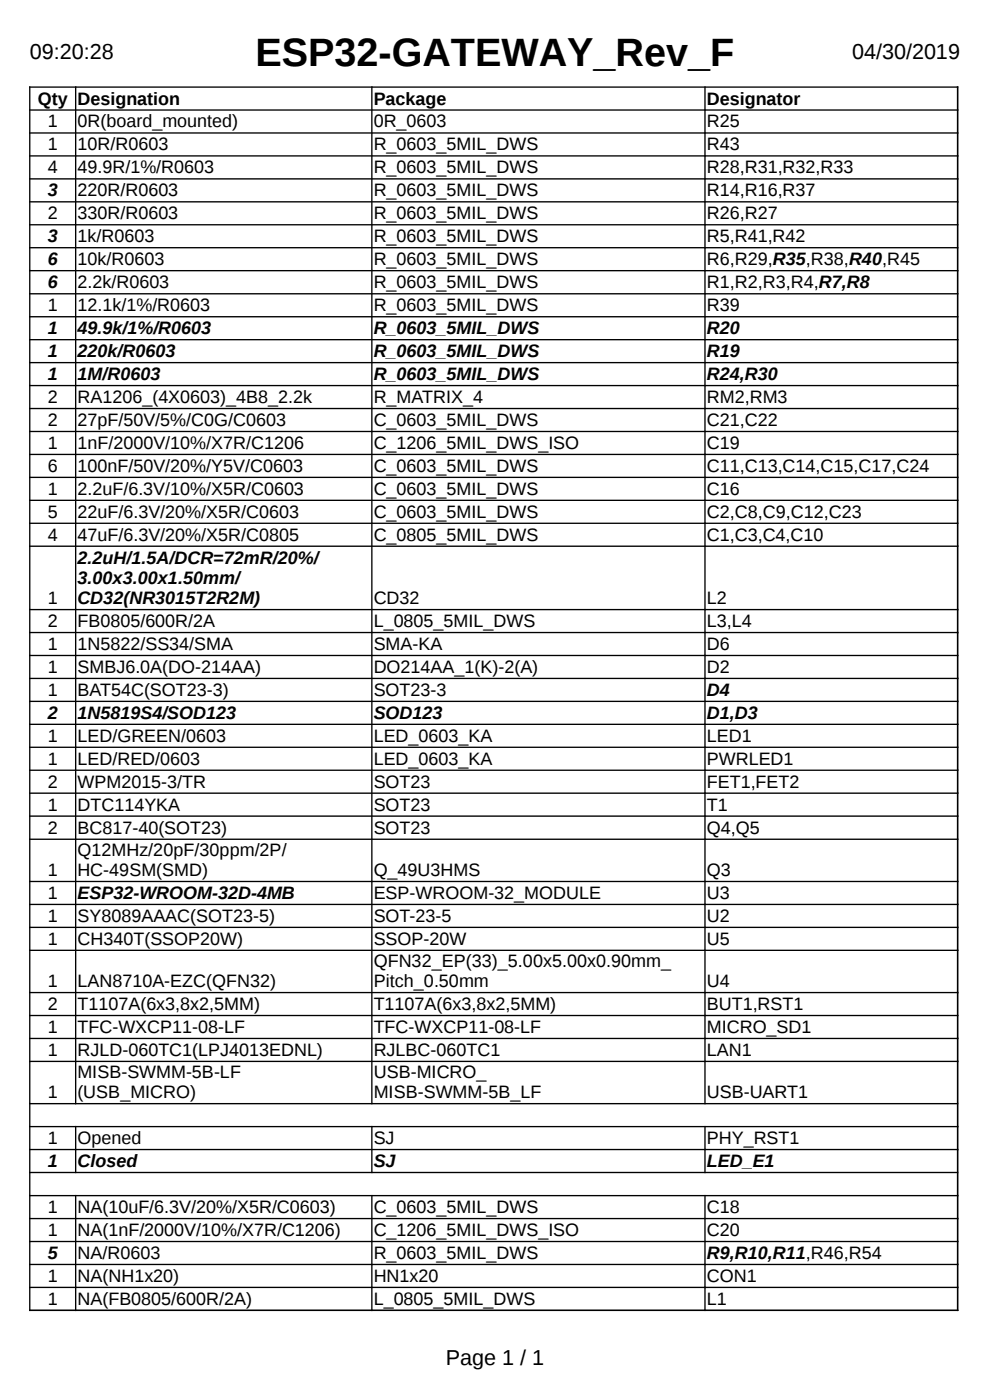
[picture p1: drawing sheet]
<svg xmlns="http://www.w3.org/2000/svg" width="210mm" height="297mm" viewBox="0 0 210 297" stroke-linecap="round" stroke-linejoin="round" font-family="sans-serif">
<defs><g id="words">
<text font-size="8.4" x="54.2" y="14">ESP32-GATEWAY_Rev_F</text>
<g font-size="4.6">
<text x="6.3" y="12.6">09:20:28</text>
<text x="180.8" y="12.6">04/30/2019</text>
<text x="94.6" y="289.5">Page 1 / 1</text>
</g>
<g font-size="3.8">
<text x="8" y="22.2">Qty</text>
<text x="16.4" y="22.2">Designation</text>
<text x="79.3" y="22.2">Package</text>
<text x="149.9" y="22.2">Designator</text>
<text x="10.1" y="27">1</text>
<text x="16.4" y="27">0R(board_mounted)</text>
<text x="79.3" y="27">0R_0603</text>
<text x="149.9" y="27">R25</text>
<text x="10.1" y="31.9">1</text>
<text x="16.4" y="31.9">10R/R0603</text>
<text x="79.3" y="31.9">R_0603_5MIL_DWS</text>
<text x="149.9" y="31.9">R43</text>
<text x="10.1" y="36.8">4</text>
<text x="10.1" y="41.6">3</text>
<text x="16.4" y="36.8">49.9R/1%/R0603</text>
<text x="16.4" y="41.6">220R/R0603</text>
<text x="79.3" y="36.8">R_0603_5MIL_DWS</text>
<text x="79.3" y="41.6">R_0603_5MIL_DWS</text>
<text x="149.9" y="36.8">R28,R31,R32,R33</text>
<text x="149.9" y="41.6">R14,R16,R37</text>
<text x="10.1" y="46.5">2</text>
<text x="16.4" y="46.5">330R/R0603</text>
<text x="79.3" y="46.5">R_0603_5MIL_DWS</text>
<text x="149.9" y="46.5">R26,R27</text>
<text x="10.1" y="51.4">3</text>
<text x="16.4" y="51.4">1k/R0603</text>
<text x="79.3" y="51.4">R_0603_5MIL_DWS</text>
<text x="149.9" y="51.4">R5,R41,R42</text>
<text x="10.1" y="56.3">6</text>
<text x="16.4" y="56.3">10k/R0603</text>
<text x="79.3" y="56.3">R_0603_5MIL_DWS</text>
<text x="149.9" y="56.3">R6,R29,R35,R38,R40,R45</text>
<text x="10.1" y="61.1">6</text>
<text x="10.1" y="66">1</text>
<text x="16.4" y="61.1">2.2k/R0603</text>
<text x="16.4" y="66">12.1k/1%/R0603</text>
<text x="79.3" y="61.1">R_0603_5MIL_DWS</text>
<text x="79.3" y="66">R_0603_5MIL_DWS</text>
<text x="149.9" y="66">R39</text>
<text x="149.9" y="61.2">R1,R2,R3,R4,R7,R8</text>
<text x="10.1" y="70.9">1</text>
<text x="16.4" y="70.9">49.9k/1%/R0603</text>
<text x="79.3" y="70.9">R_0603_5MIL_DWS</text>
<text x="149.9" y="70.9">R20</text>
<text x="10.1" y="75.7">1</text>
<text x="16.4" y="75.7">220k/R0603</text>
<text x="79.3" y="75.7">R_0603_5MIL_DWS</text>
<text x="149.9" y="75.7">R19</text>
<text x="10.1" y="80.6">1</text>
<text x="16.4" y="80.6">1M/R0603</text>
<text x="79.3" y="80.6">R_0603_5MIL_DWS</text>
<text x="149.9" y="80.6">R24,R30</text>
<text x="10.1" y="85.5">2</text>
<text x="16.4" y="85.5">RA1206_(4X0603)_4B8_2.2k</text>
<text x="79.3" y="85.5">R_MATRIX_4</text>
<text x="149.9" y="85.5">RM2,RM3</text>
<text x="10.1" y="90.4">2</text>
<text x="10.1" y="95.2">1</text>
<text x="16.4" y="90.4">27pF/50V/5%/C0G/C0603</text>
<text x="16.4" y="95.2">1nF/2000V/10%/X7R/C1206</text>
<text x="79.3" y="90.4">C_0603_5MIL_DWS</text>
<text x="79.3" y="95.2">C_1206_5MIL_DWS_ISO</text>
<text x="149.9" y="90.4">C21,C22</text>
<text x="149.9" y="95.2">C19</text>
<text x="10.1" y="100.1">6</text>
<text x="16.4" y="100.1">100nF/50V/20%/Y5V/C0603</text>
<text x="79.3" y="100.1">C_0603_5MIL_DWS</text>
<text x="149.9" y="100.1">C11,C13,C14,C15,C17,C24</text>
<text x="10.1" y="105">1</text>
<text x="16.4" y="105">2.2uF/6.3V/10%/X5R/C0603</text>
<text x="79.3" y="105">C_0603_5MIL_DWS</text>
<text x="149.9" y="105">C16</text>
<text x="10.1" y="109.8">5</text>
<text x="16.4" y="109.8">22uF/6.3V/20%/X5R/C0603</text>
<text x="79.3" y="109.8">C_0603_5MIL_DWS</text>
<text x="149.9" y="109.8">C2,C8,C9,C12,C23</text>
<text x="10.1" y="114.7">4</text>
<text x="16.4" y="114.7">47uF/6.3V/20%/X5R/C0805</text>
<text x="16.4" y="119.6">2.2uH/1.5A/DCR=72mR/20%/</text>
<text x="79.3" y="114.7">C_0805_5MIL_DWS</text>
<text x="149.9" y="114.7">C1,C3,C4,C10</text>
<text x="16.4" y="123.9">3.00x3.00x1.50mm/</text>
<text x="10.1" y="128.1">1</text>
<text x="16.4" y="128.2">CD32(NR3015T2R2M)</text>
<text x="79.3" y="128.1">CD32</text>
<text x="149.9" y="128.1">L2</text>
<text x="10.1" y="133">2</text>
<text x="10.1" y="137.9">1</text>
<text x="16.4" y="133">FB0805/600R/2A</text>
<text x="16.4" y="137.9">1N5822/SS34/SMA</text>
<text x="79.3" y="133">L_0805_5MIL_DWS</text>
<text x="79.3" y="137.9">SMA-KA</text>
<text x="149.9" y="133">L3,L4</text>
<text x="149.9" y="137.9">D6</text>
<text x="10.1" y="142.8">1</text>
<text x="16.4" y="142.8">SMBJ6.0A(DO-214AA)</text>
<text x="79.3" y="142.8">DO214AA_1(K)-2(A)</text>
<text x="149.9" y="142.8">D2</text>
<text x="10.1" y="147.6">1</text>
<text x="16.4" y="147.6">BAT54C(SOT23-3)</text>
<text x="79.3" y="147.6">SOT23-3</text>
<text x="149.9" y="147.6">D4</text>
<text x="10.1" y="152.5">2</text>
<text x="16.4" y="152.5">1N5819S4/SOD123</text>
<text x="79.3" y="152.5">SOD123</text>
<text x="149.9" y="152.5">D1,D3</text>
<text x="10.1" y="157.4">1</text>
<text x="16.4" y="157.4">LED/GREEN/0603</text>
<text x="79.3" y="157.4">LED_0603_KA</text>
<text x="149.9" y="157.4">LED1</text>
<text x="10.1" y="162.2">1</text>
<text x="10.1" y="167.1">2</text>
<text x="16.4" y="162.2">LED/RED/0603</text>
<text x="16.4" y="167.1">WPM2015-3/TR</text>
<text x="79.3" y="162.2">LED_0603_KA</text>
<text x="79.3" y="167.1">SOT23</text>
<text x="149.9" y="162.2">PWRLED1</text>
<text x="149.9" y="167.1">FET1,FET2</text>
<text x="10.1" y="172">1</text>
<text x="16.4" y="172">DTC114YKA</text>
<text x="79.3" y="172">SOT23</text>
<text x="149.9" y="172">T1</text>
<text x="10.1" y="176.8">2</text>
<text x="16.4" y="176.8">BC817-40(SOT23)</text>
<text x="79.3" y="176.8">SOT23</text>
<text x="149.9" y="176.8">Q4,Q5</text>
<text x="10.1" y="185.8">1</text>
<text x="16.4" y="181.6">Q12MHz/20pF/30ppm/2P/</text>
<text x="16.4" y="185.8">HC-49SM(SMD)</text>
<text x="79.3" y="185.8">Q_49U3HMS</text>
<text x="149.9" y="185.8">Q3</text>
<text x="10.1" y="190.7">1</text>
<text x="16.4" y="190.7">ESP32-WROOM-32D-4MB</text>
<text x="79.3" y="190.7">ESP-WROOM-32_MODULE</text>
<text x="149.9" y="190.7">U3</text>
<text x="10.1" y="195.5">1</text>
<text x="16.4" y="195.5">SY8089AAAC(SOT23-5)</text>
<text x="79.3" y="195.5">SOT-23-5</text>
<text x="149.9" y="195.5">U2</text>
<text x="10.1" y="200.4">1</text>
<text x="16.4" y="200.4">CH340T(SSOP20W)</text>
<text x="79.3" y="200.4">SSOP-20W</text>
<text x="149.9" y="200.4">U5</text>
<text x="10.1" y="209.4">1</text>
<text x="16.4" y="209.4">LAN8710A-EZC(QFN32)</text>
<text x="79.3" y="205.1">QFN32_EP(33)_5.00x5.00x0.90mm_</text>
<text x="79.3" y="209.4">Pitch_0.50mm</text>
<text x="149.9" y="209.4">U4</text>
<text x="10.1" y="214.3">2</text>
<text x="16.4" y="214.3">T1107A(6x3,8x2,5MM)</text>
<text x="79.3" y="214.3">T1107A(6x3,8x2,5MM)</text>
<text x="149.9" y="214.3">BUT1,RST1</text>
<text x="10.1" y="219.1">1</text>
<text x="16.4" y="219.1">TFC-WXCP11-08-LF</text>
<text x="79.3" y="219.1">TFC-WXCP11-08-LF</text>
<text x="149.9" y="219.1">MICRO_SD1</text>
<text x="10.1" y="224">1</text>
<text x="16.4" y="224">RJLD-060TC1(LPJ4013EDNL)</text>
<text x="79.3" y="224">RJLBC-060TC1</text>
<text x="149.9" y="224">LAN1</text>
<text x="10.1" y="233">1</text>
<text x="16.4" y="228.7">MISB-SWMM-5B-LF</text>
<text x="16.4" y="233">(USB_MICRO)</text>
<text x="79.3" y="228.7">USB-MICRO_</text>
<text x="79.3" y="233">MISB-SWMM-5B_LF</text>
<text x="149.9" y="233">USB-UART1</text>
<text x="10.1" y="242.7">1</text>
<text x="16.4" y="242.7">Opened</text>
<text x="79.3" y="242.7">SJ</text>
<text x="149.9" y="242.7">PHY_RST1</text>
<text x="10.1" y="247.6">1</text>
<text x="16.4" y="247.6">Closed</text>
<text x="79.3" y="247.6">SJ</text>
<text x="149.9" y="247.6">LED_E1</text>
<text x="10.1" y="257.3">1</text>
<text x="16.4" y="257.3">NA(10uF/6.3V/20%/X5R/C0603)</text>
<text x="79.3" y="257.3">C_0603_5MIL_DWS</text>
<text x="149.9" y="257.3">C18</text>
<text x="10.1" y="262.2">1</text>
<text x="16.4" y="262.2">NA(1nF/2000V/10%/X7R/C1206)</text>
<text x="79.3" y="262.2">C_1206_5MIL_DWS_ISO</text>
<text x="149.9" y="262.2">C20</text>
<text x="10.1" y="267">5</text>
<text x="16.4" y="267">NA/R0603</text>
<text x="79.3" y="267">R_0603_5MIL_DWS</text>
<text x="149.9" y="267.1">R9,R10,R11,R46,R54</text>
<text x="10.1" y="271.9">1</text>
<text x="16.4" y="271.9">NA(NH1x20)</text>
<text x="79.3" y="271.9">HN1x20</text>
<text x="149.9" y="271.9">CON1</text>
<text x="10.1" y="276.8">1</text>
<text x="16.4" y="276.8">NA(FB0805/600R/2A)</text>
<text x="79.3" y="276.8">L_0805_5MIL_DWS</text>
<text x="149.9" y="276.8">L1</text>
</g>
</g></defs>
<g fill="none" stroke="#000" stroke-width=".29">
<path d="M6.2 18.5h197.1M6.3 18.3v259.8M16.1 18.3v216M78.9 18.3v216M149.5 18.3v216M203.1 18.3v259.8M6.2 23.3h197.1M6.2 28.2h197.1M6.2 33.1h197.1M6.2 37.9h197.1M6.2 42.8h197.1M6.2 47.7h197.1"/>
<path d="M6.2 52.6h197.1M6.2 57.4h197.1M6.2 62.3h197.1M6.2 67.2h197.1M6.2 72.1h197.1M6.2 76.9h197.1M6.2 81.8h197.1M6.2 86.7h197.1M6.2 91.5h197.1M6.2 96.4h197.1M6.2 101.3h197.1M6.2 106.1h197.1"/>
<path d="M6.2 111h197.1M6.2 115.9h197.1M6.2 129.3h197.1M6.2 134.2h197.1M6.2 139.1h197.1M6.2 143.9h197.1M6.2 148.8h197.1M6.2 153.7h197.1M6.2 158.5h197.1M6.2 163.4h197.1M6.2 168.3h197.1M6.2 173.1h197.1"/>
<path d="M6.2 178h197.1M6.2 187h197.1M6.2 191.9h197.1M6.2 196.7h197.1M6.2 201.6h197.1M6.2 210.6h197.1M6.2 215.4h197.1M6.2 220.3h197.1M6.2 225.2h197.1M6.2 234.1h197.1M6.2 239h197.1M16.1 238.9v10"/>
<path d="M78.9 238.9v10M149.5 238.9v10M6.2 243.9h197.1M6.2 248.7h197.1M6.2 253.6h197.1M6.2 258.5h197.1M16.1 253.5v24.6M78.9 253.5v24.6M149.5 253.5v24.6M6.2 263.4h197.1M6.2 268.2h197.1M6.2 273.1h197.1"/>
<path d="M6.2 278h197.1"/>
</g>
<use href="#words"/>
</svg>
